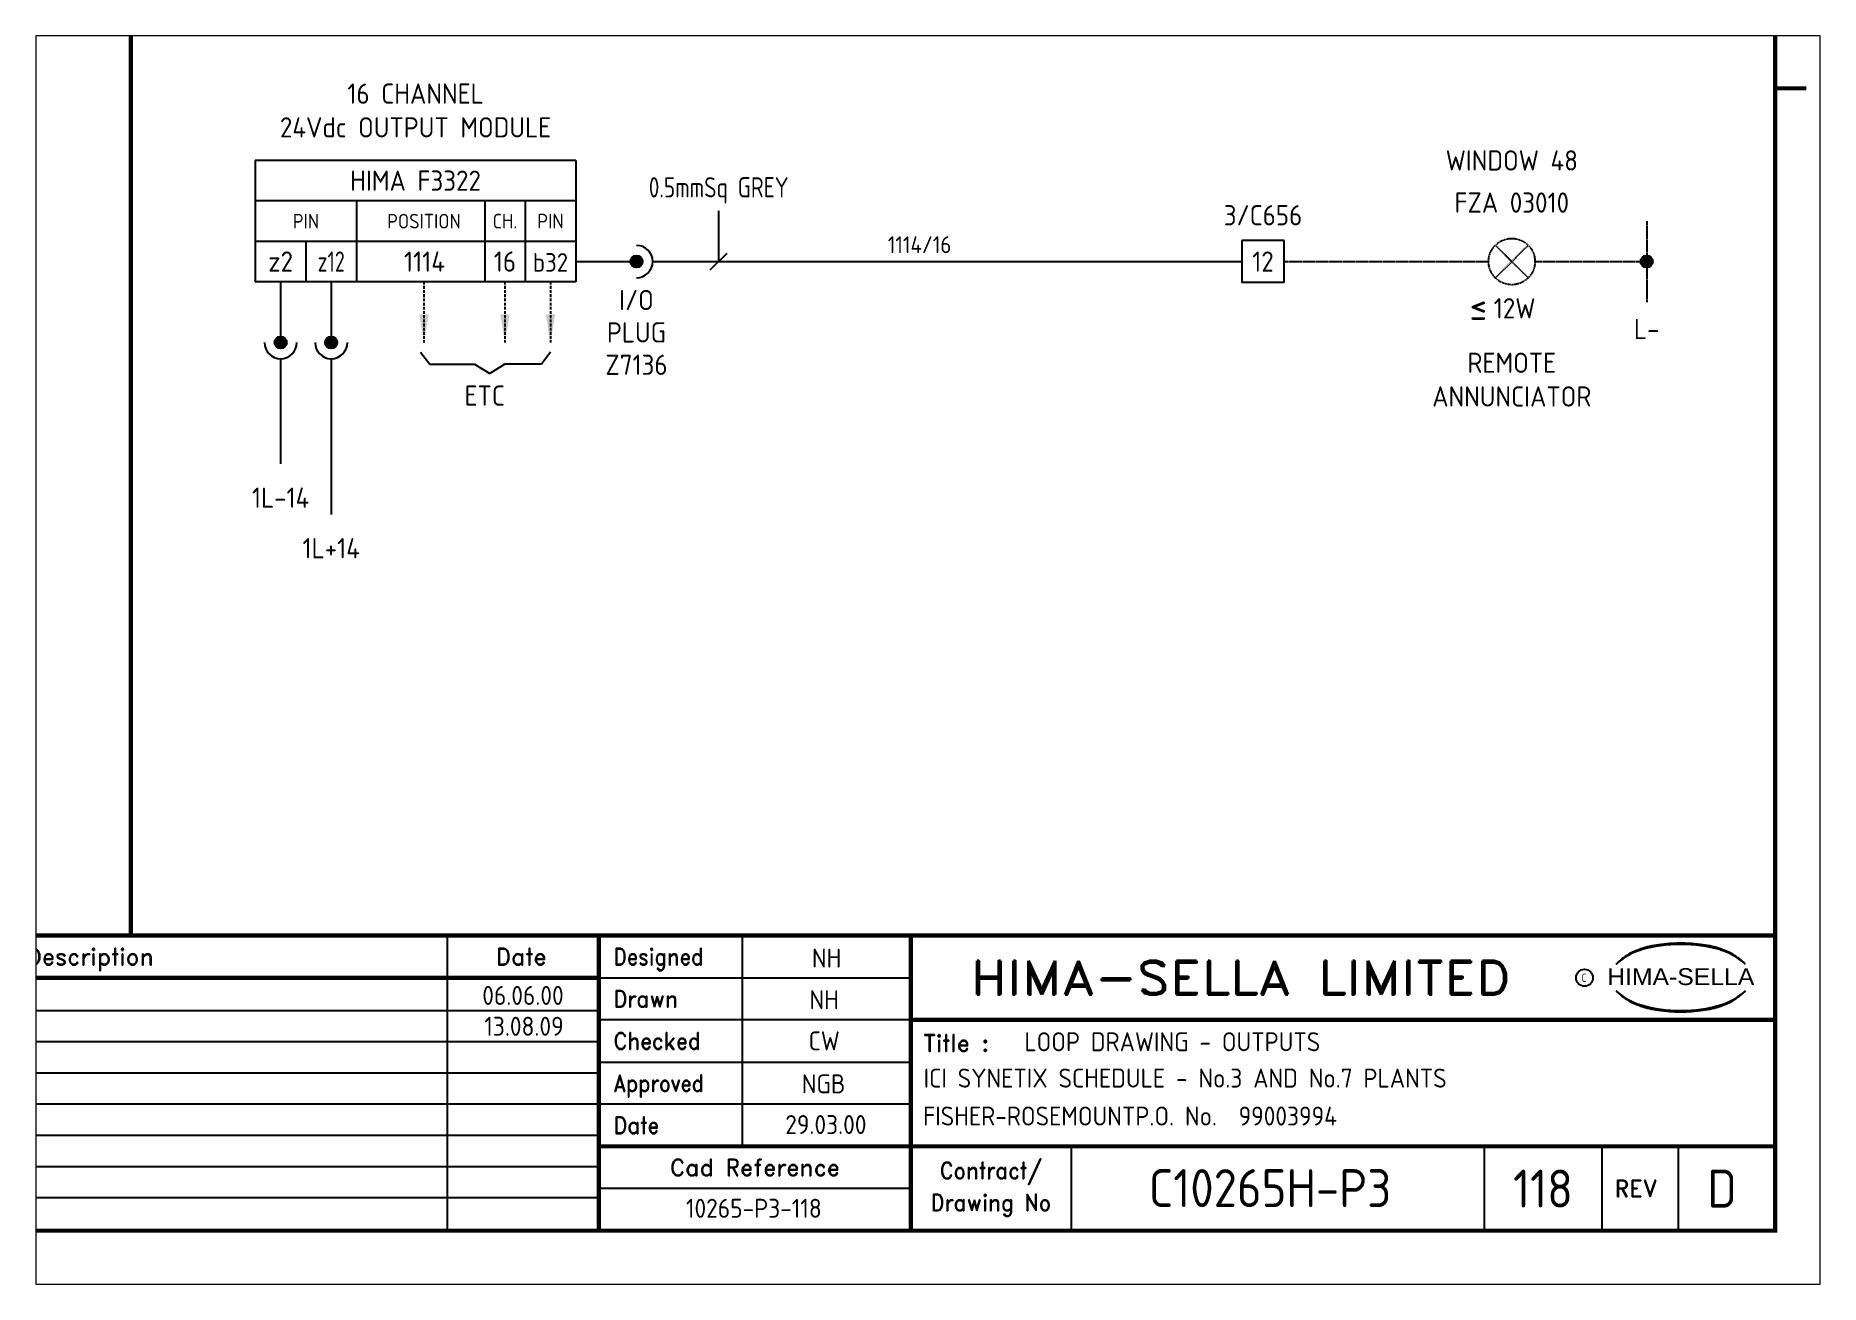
# Paper-space layout 'Layout1' of a CAD drawing. Extents: x 41 to 369, y 29 to 258.
# The model-space entities are those that its viewports show. They can reach past a viewport. Long polylines and large blocks are cut down to what shows.
import ezdxf
from ezdxf.enums import TextEntityAlignment as Align

# ---------------------------------------------------------------- set-up
doc = ezdxf.new("R2010")
doc.units = 0
doc.header["$LTSCALE"] = 0.25
doc.header["$MEASUREMENT"] = 0
doc.linetypes.add('HIDDEN', pattern=[0.375, 0.25, -0.125])
doc.linetypes.add('HIDDEN2', pattern=[4.7625, 3.175, -1.5875])
doc.layers.get('0').update_dxf_attribs({"color": 41, "linetype": 'CONTINUOUS'})
for name, color, linetype in [('00-DRG_FRAME', 12, 'CONTINUOUS'), ('051-TEXT', 2, 'CONTINUOUS'), ('117', 7, 'CONTINUOUS'), ('117-TEXT', 2, 'CONTINUOUS')]:
    doc.layers.add(name, color=color, linetype=linetype)
doc.styles.add('ARIAL', font='ARIAL.TTF', dxfattribs={"height": 2.5})
doc.styles.add('ISO', font='iso.shx')
doc.styles.add('ROMAND', font='ROMAND')

# ---------------------------------------------------------------- blocks, each defined once
blk = doc.blocks.new('A3-REVA')
at = {"layer": '051-TEXT', "style": 'ISO'}
for tag, p in [('DESIGNED', (292.01, 31.7)), ('A', (117.73, 27.28)), ('DES', (127.73, 27.28)), ('DRN', (137.73, 27.28)), ('CHKD', (147.73, 27.28)), ('APPD', (157.73, 27.28)), ('DATE', (256, 27.28)), ('DRAWN', (291.72, 26.77)), ('CHECKED', (291.72, 21.89)), ('APPD', (291.65, 16.79)), ('DATE', (291.92, 11.96))]:
    blk.add_attdef(tag, text='', height=2.25, dxfattribs=at).set_placement(p, align=Align.CENTER)
blk.add_attdef('DESCRIPTION', (165.03, 27.28), '', height=2.25, dxfattribs=at)
blk = doc.blocks.new('A3-REVB')
at = {"layer": '051-TEXT', "style": 'ISO'}
for tag, p in [('A', (124.85, -20.36)), ('DES', (134.85, -20.36)), ('DRN', (144.85, -20.36)), ('CHKD', (154.85, -20.36)), ('APPD', (164.85, -20.36)), ('DATE', (263.12, -20.36))]:
    blk.add_attdef(tag, text='', height=2.25, dxfattribs=at).set_placement(p, align=Align.CENTER)
blk.add_attdef('DESCRIPTION', (172.15, -20.36), '', height=2.25, dxfattribs=at)
blk = doc.blocks.new('A3-TITLE')
at = {"layer": '051-TEXT', "style": 'ISO'}
blk.add_attdef('TITLE_1', (315.46, 21.78), '', height=2.25, dxfattribs=at)
for tag, p in [('DRGNO', (376.96, 3.24)), ('REV.', (398.2, 3.24))]:
    blk.add_attdef(tag, text='', height=4.5, dxfattribs=at).set_placement(p, align=Align.CENTER)
blk = doc.blocks.new('DOT')
for radius in [0.75, 0.65, 0.55, 0.45, 0.35, 0.25, 0.15, 0.05]:
    blk.add_circle((0, 0), radius)
blk = doc.blocks.new('A3-CONTRACT')
at = {"layer": '051-TEXT', "color": 41, "style": 'ISO'}
for tag, height, p in [('SCALE', 2.25, (106.71, 31.82)), ('DIMS', 2.25, (106.71, 26.8)), ('CONTRACT', 4.5, (344.94, 3.1)), ('CAD-REF', 2.25, (283.73, 1.84))]:
    blk.add_attdef(tag, text='', height=height, dxfattribs=at).set_placement(p, align=Align.CENTER)
for tag, p in [('TITLE_2', (303.86, 17.28)), ('TITLE_3', (303.79, 12.78))]:
    blk.add_attdef(tag, p, '', height=2.25, dxfattribs=at)

msp = doc.modelspace()

# ---------------------------------------------------------------- linework, layer by layer
at = {"layer": '00-DRG_FRAME'}
for p, q in [((247, 35.5), (247, 0.5)), ((282, 35.5), (282, 10.5)), ((265, 30.5), (302, 30.5)), ((265, 26.59), (112.7, 26.59)), ((302, 25.5), (265, 25.5)), ((265, 22.89), (112.7, 22.89)), ((265, 19.19), (112.7, 19.19)), ((265, 20.5), (302, 20.5)), ((265, 15.49), (112.7, 15.49)), ((302, 15.5), (265, 15.5)), ((265, 11.79), (112.7, 11.79)), ((321, 10.5), (321, 0.5)), ((370, 10.5), (370, 0.5)), ((384, 0.5), (384, 10.5)), ((393, 10.5), (393, 0.5)), ((265, 8.09), (112.7, 8.09)), ((265, 4.39), (112.7, 4.39)), ((302, 5.5), (265, 5.5))]:
    msp.add_line(p, q, dxfattribs=at)
at = {"layer": '00-DRG_FRAME', "const_width": 0.5}
msp.add_lwpolyline([(14.5, 0.5), (404.5, 0.5), (404.5, 271.5), (14.5, 271.5)], close=True, dxfattribs=at)
for points in [[(209.5, 35.5), (209.5, 266.5)], [(404.5, 136), (408.18, 136)], [(404.5, 35.5), (14.5, 35.5)], [(265, 35.5), (265, 0.5)], [(302, 0.5), (302, 35.5)], [(265, 30.5), (72.5, 30.5)], [(404.5, 25.5), (302, 25.5)], [(265, 10.5), (404.5, 10.5)]]:
    msp.add_lwpolyline(points, dxfattribs=at)
at = {"layer": '00-DRG_FRAME', "color": 3}
msp.add_circle((381.88, 30.5), 1, dxfattribs=at)
for centre, radius, start, end in [((391.78, 24.7), 9.76, 107.5931, 113.9452), ((393.1, 18.5), 15.94, 89.2698, 106.3911), ((392.1, 23.52), 10.99, 96.0146, 107.3203), ((393.29, 16.31), 18.28, 92.8917, 97.3734), ((393.24, 18.86), 15.73, 89.7805, 93.1738), ((393.36, 18.86), 15.73, 86.8262, 90.2195), ((393.51, 18.5), 15.94, 73.6089, 90.7302), ((393.31, 16.31), 18.28, 82.6266, 87.1083), ((394.51, 23.52), 10.99, 72.6797, 83.9854), ((394.83, 24.7), 9.76, 66.0548, 72.4069), ((390.6, 26.83), 7.24, 106.0532, 133.5024), ((390.88, 27.01), 7.3, 130.419, 136.057), ((390.11, 28.1), 5.98, 122.244, 131.6154), ((389.75, 28.78), 5.21, 111.8206, 122.8668), ((396, 26.83), 7.24, 46.4976, 73.9468), ((396.85, 28.78), 5.21, 57.1332, 68.1794), ((396.49, 28.1), 5.98, 48.3846, 57.756), ((395.73, 27.01), 7.3, 43.943, 49.581), ((390.88, 34.04), 7.3, 223.943, 229.581), ((390.6, 34.23), 7.24, 226.4976, 253.9468), ((390.11, 32.96), 5.98, 228.3846, 237.756), ((389.75, 32.28), 5.21, 237.1332, 248.1794), ((396, 34.23), 7.24, 286.0532, 313.5024), ((396.85, 32.28), 5.21, 291.8206, 302.8668), ((396.49, 32.96), 5.98, 302.244, 311.6154), ((395.73, 34.04), 7.3, 310.419, 316.057), ((391.78, 36.36), 9.76, 246.0548, 252.4069), ((393.1, 42.56), 15.94, 253.6089, 270.7302), ((392.1, 37.54), 10.99, 252.6797, 263.9854), ((393.29, 44.75), 18.28, 262.6266, 267.1083), ((393.24, 42.19), 15.73, 266.8262, 270.2195), ((393.51, 42.56), 15.94, 269.2698, 286.3911), ((393.36, 42.19), 15.73, 269.7805, 273.1738), ((393.31, 44.75), 18.28, 272.8917, 277.3734), ((394.51, 37.54), 10.99, 276.0146, 287.3203), ((394.83, 36.36), 9.76, 287.5931, 293.9452)]:
    msp.add_arc(centre, radius, start, end, dxfattribs=at)
at = {"layer": '117'}
for p, q in [((262.26, 127.45), (224.26, 127.45)), ((224.26, 127.45), (224.26, 113.05)), ((262.26, 127.45), (262.26, 113.05)), ((262.26, 122.65), (224.26, 122.65)), ((236.26, 122.65), (236.26, 113.05)), ((251.46, 122.65), (251.46, 113.05)), ((256.26, 122.65), (256.26, 113.05)), ((262.26, 117.85), (224.26, 117.85)), ((230.26, 117.85), (230.26, 113.05)), ((346.26, 117.95), (341.26, 117.95)), ((341.26, 117.95), (341.26, 112.95)), ((346.26, 112.95), (346.26, 117.95)), ((262.26, 115.45), (269.46, 115.45)), ((271.38, 115.45), (341.26, 115.45)), ((262.26, 113.05), (224.26, 113.05)), ((227.26, 113.05), (227.26, 105.85)), ((233.26, 113.05), (233.26, 105.85)), ((346.26, 112.95), (341.26, 112.95)), ((227.26, 103.93), (227.26, 91.45)), ((233.26, 103.93), (233.26, 85.45)), ((243.86, 104.71), (244.94, 103.27)), ((259.26, 104.71), (258.18, 103.27)), ((244.94, 103.27), (250.26, 103.27)), ((250.26, 103.27), (252.06, 102.19)), ((253.86, 103.27), (252.06, 102.19)), ((258.18, 103.27), (253.86, 103.27))]:
    msp.add_line(p, q, dxfattribs=at)
at = {"layer": '117', "color": 3}
for p, q in [((279.21, 115.45), (279.21, 121.45)), ((278.21, 114.45), (280.21, 116.45))]:
    msp.add_line(p, q, dxfattribs=at)
at = {"layer": '117', "linetype": 'HIDDEN'}
for p, q in [((389.26, 120.25), (389.26, 110.65)), ((371.32, 113.5), (375.21, 117.39)), ((371.32, 117.39), (375.21, 113.5)), ((346.26, 115.45), (370.51, 115.45)), ((376.01, 115.45), (389.26, 115.45))]:
    msp.add_line(p, q, dxfattribs=at)
at = {"layer": '117', "linetype": 'HIDDEN2'}
for p, q in [((244.26, 113.05), (244.26, 105.85)), ((253.86, 113.05), (253.86, 105.85)), ((259.26, 113.05), (259.26, 105.85))]:
    msp.add_line(p, q, dxfattribs=at)
at = {"layer": '117', "linetype": 'HIDDEN'}
msp.add_circle((373.26, 115.45), 2.75, dxfattribs=at)
at = {"layer": '117'}
for centre, radius in [((269.46, 115.45), 0.72), ((269.46, 115.45), 0.624), ((269.46, 115.45), 0.528), ((269.46, 115.45), 0.432), ((269.46, 115.45), 0.336), ((269.46, 115.45), 0.24), ((269.46, 115.45), 0.144), ((269.46, 115.45), 0.048), ((227.26, 105.85), 0.72), ((227.26, 105.85), 0.624), ((227.26, 105.85), 0.528), ((227.26, 105.85), 0.432), ((227.26, 105.85), 0.336), ((227.26, 105.85), 0.24), ((227.26, 105.85), 0.144), ((227.26, 105.85), 0.048), ((233.26, 105.85), 0.72), ((233.26, 105.85), 0.624), ((233.26, 105.85), 0.528), ((233.26, 105.85), 0.432), ((233.26, 105.85), 0.336), ((233.26, 105.85), 0.24), ((233.26, 105.85), 0.144), ((233.26, 105.85), 0.048)]:
    msp.add_circle(centre, radius, dxfattribs=at)
for centre, start, end in [((269.46, 115.45), 270, 90), ((227.26, 105.85), 180, 0), ((233.26, 105.85), 180, 0)]:
    msp.add_arc(centre, 1.92, start, end, dxfattribs=at)
for points in [[(244.82, 109.21), (243.7, 109.21), (244.26, 105.85)], [(254.42, 109.21), (253.3, 109.21), (253.86, 105.85)], [(259.82, 109.21), (258.7, 109.21), (259.26, 105.85)]]:
    msp.add_solid(points, dxfattribs=at)

# ---------------------------------------------------------------- block references
at = {"layer": '00-DRG_FRAME'}
ref = msp.add_blockref('A3-CONTRACT', (-0.35, 0.19), dxfattribs=at)
ref.add_attrib('TITLE_2', 'ICI SYNETIX SCHEDULE - No.3 AND No.7 PLANTS', (303.51, 17.47), dxfattribs={"layer": '051-TEXT', "color": 41, "height": 2.25, "style": 'ISO'})
ref.add_attrib('TITLE_3', 'FISHER-ROSEMOUNTP.O. No.  99003994', (303.44, 12.97), dxfattribs={"layer": '051-TEXT', "color": 41, "height": 2.25, "style": 'ISO'})
ref.add_attrib('CAD-REF', '10265-P3-118', dxfattribs={"layer": '051-TEXT', "color": 41, "height": 2.25, "style": 'ISO'}).set_placement((283.38, 2.03), align=Align.CENTER)
ref.add_attrib('CONTRACT', 'C10265H-P3', dxfattribs={"layer": '051-TEXT', "color": 41, "height": 4.5, "style": 'ISO'}).set_placement((344.59, 3.3), align=Align.CENTER)
ref = msp.add_blockref('A3-REVA', (0, 0), dxfattribs=at)
ref.add_attrib('A', 'C', dxfattribs={"layer": '051-TEXT', "height": 2.25, "style": 'ISO'}).set_placement((117.73, 27.28), align=Align.CENTER)
ref.add_attrib('DES', 'NH', dxfattribs={"layer": '051-TEXT', "height": 2.25, "style": 'ISO'}).set_placement((127.73, 27.28), align=Align.CENTER)
ref.add_attrib('DRN', 'NH', dxfattribs={"layer": '051-TEXT', "height": 2.25, "style": 'ISO'}).set_placement((137.73, 27.28), align=Align.CENTER)
ref.add_attrib('CHKD', 'CW', dxfattribs={"layer": '051-TEXT', "height": 2.25, "style": 'ISO'}).set_placement((147.73, 27.28), align=Align.CENTER)
ref.add_attrib('APPD', 'NGB', dxfattribs={"layer": '051-TEXT', "height": 2.25, "style": 'ISO'}).set_placement((157.73, 27.28), align=Align.CENTER)
ref.add_attrib('DESCRIPTION', 'AS BUILT.', (165.03, 27.28), dxfattribs={"layer": '051-TEXT', "height": 2.25, "style": 'ISO'})
ref.add_attrib('DATE', '06.06.00', dxfattribs={"layer": '051-TEXT', "height": 2.25, "style": 'ISO'}).set_placement((256, 27.28), align=Align.CENTER)
ref.add_attrib('DESIGNED', 'NH', dxfattribs={"layer": '051-TEXT', "height": 2.25, "style": 'ISO'}).set_placement((292.01, 31.7), align=Align.CENTER)
ref.add_attrib('DRAWN', 'NH', dxfattribs={"layer": '051-TEXT', "height": 2.25, "style": 'ISO'}).set_placement((291.72, 26.77), align=Align.CENTER)
ref.add_attrib('CHECKED', 'CW', dxfattribs={"layer": '051-TEXT', "height": 2.25, "style": 'ISO'}).set_placement((291.72, 21.89), align=Align.CENTER)
ref.add_attrib('APPD', 'NGB', dxfattribs={"layer": '051-TEXT', "height": 2.25, "style": 'ISO'}).set_placement((291.65, 16.79), align=Align.CENTER)
ref.add_attrib('DATE', '29.03.00', dxfattribs={"layer": '051-TEXT', "height": 2.25, "style": 'ISO'}).set_placement((291.92, 11.96), align=Align.CENTER)
for name, p, values in [('A3-REVB', (-7, 43.98), {'A': 'D', 'DESCRIPTION': 'INSTRUMENTS ADDED.', 'DATE': '13.08.09'}), ('A3-TITLE', (0, 0), {'TITLE_1': 'LOOP DRAWING - OUTPUTS', 'DRGNO': '118', 'REV.': 'D'})]:
    msp.add_blockref(name, p, dxfattribs=at).add_auto_attribs(values)
at = {"layer": '117', "xscale": 0.9600000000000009, "yscale": 0.9599999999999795, "zscale": 0.96}
msp.add_blockref('DOT', (389.26, 115.45), dxfattribs=at)

# ---------------------------------------------------------------- texts
at = {"layer": '00-DRG_FRAME', "color": 4, "style": 'ROMAND'}
for s, p in [('Description', (204.69, 32)), ('Date', (255.79, 32))]:
    msp.add_text(s, height=2, dxfattribs=at).set_placement(p, align=Align.CENTER)
for s, width, p in [('Designed', 0.87, (266.75, 32)), ('Drawn', 0.9, (266.75, 27)), ('Checked', 0.9, (266.75, 22)), ('Approved', 0.85, (266.75, 17)), ('Date', 0.9, (266.75, 12))]:
    msp.add_text(s, height=2, dxfattribs=dict(at, width=width)).set_placement(p)
at = {"layer": '00-DRG_FRAME', "style": 'ROMAND', "width": 1.15}
msp.add_text('HIMA-SELLA LIMITED', height=4, dxfattribs=at).set_placement((341.1, 30.5), align=Align.MIDDLE)
at = {"layer": '00-DRG_FRAME', "color": 3, "style": 'ISO', "width": 0.9}
msp.add_text('C', height=1, dxfattribs=at).set_placement((381.84, 30), align=Align.CENTER)
at = {"layer": '00-DRG_FRAME', "style": 'ARIAL', "width": 1.05}
msp.add_text('HIMA-SELLA', height=2, dxfattribs=at).set_placement((393.3, 29.63), align=Align.CENTER)
at = {"layer": '00-DRG_FRAME', "color": 4, "style": 'ROMAND'}
msp.add_text('Title :', height=2, dxfattribs=at).set_placement((303.5, 21.75))
for s, p in [('Cad Reference', (283.5, 8)), ('REV', (388, 5.5))]:
    msp.add_text(s, height=2, dxfattribs=at).set_placement(p, align=Align.MIDDLE)
at = {"layer": '00-DRG_FRAME', "color": 4, "style": 'ROMAND', "width": 0.9}
for s, p in [('Contract/', (311.5, 7.5)), ('Drawing No', (311.5, 3.5))]:
    msp.add_text(s, height=2, dxfattribs=at).set_placement(p, align=Align.MIDDLE)
at = {"layer": '117-TEXT', "style": 'ISO'}
for s, height, p in [('16 CHANNEL', 2.4, (243.26, 134.17)), ('24Vdc OUTPUT MODULE', 2.4, (243.26, 130.17)), ('HIMA F3322', 2.4, (243.26, 123.85)), ('PIN', 1.728, (230.26, 119.38)), ('POSITION', 1.728, (244.26, 119.38)), ('CH.', 1.728, (253.86, 119.38)), ('PIN', 1.73, (259.26, 119.39)), ('z2', 2.4, (227.26, 114.25)), ('1114', 2.4, (244.32, 114.25)), ('16', 2.4, (253.86, 114.25)), ('b32', 2.2, (259.26, 114.25)), ('I/O', 2.4, (269.46, 109.69)), ('PLUG', 2.4, (269.46, 105.85)), ('Z7136', 2.4, (269.46, 102.01)), ('ETC', 2.4, (251.46, 98.35))]:
    msp.add_text(s, height=height, dxfattribs=at).set_placement(p, align=Align.CENTER)
for s, p in [('WINDOW 48', (373.26, 127.45)), ('FZA 03010', (373.26, 122.45)), ('3/C656', (343.76, 120.95)), ('12', (343.76, 115.45)), ('L-', (389.26, 107.45)), ('REMOTE', (373.26, 103.45)), ('ANNUNCIATOR', (373.26, 99.45)), ('1L-14', (227.26, 87.45)), ('1L+14', (233.26, 81.45))]:
    msp.add_text(s, height=2.4, dxfattribs=at).set_placement(p, align=Align.MIDDLE)
for s, width, p in [('0.5mmSq GREY', 0.85, (279.21, 123.06)), ('z12', 0.8, (233.26, 114.25))]:
    msp.add_text(s, height=2.4, dxfattribs=dict(at, width=width)).set_placement(p, align=Align.CENTER)
at = {"layer": '117-TEXT', "color": 3, "style": 'ISO'}
msp.add_text('1114/16', height=2, dxfattribs=at).set_placement((299.26, 117.45), align=Align.MIDDLE_LEFT)
at = {"layer": '117-TEXT', "style": 'ISO'}
for s, height, p in [('<', 3.36, (368.26, 108.72)), ('12W', 2.4, (371.12, 108.71)), ('-', 3.36, (368.26, 107.36))]:
    msp.add_text(s, height=height, dxfattribs=at).set_placement(p)

psp = doc.layouts.get("Layout1")

# ---------------------------------------------------------------- viewports
at = {"layer": '00-DRG_FRAME'}
psp.add_viewport(center=(205.05, 143.5), size=(328.08, 229.5991), view_center_point=(304.03, 68.19), view_height=148.1076, dxfattribs=at)

doc.saveas('drawing.dxf')
